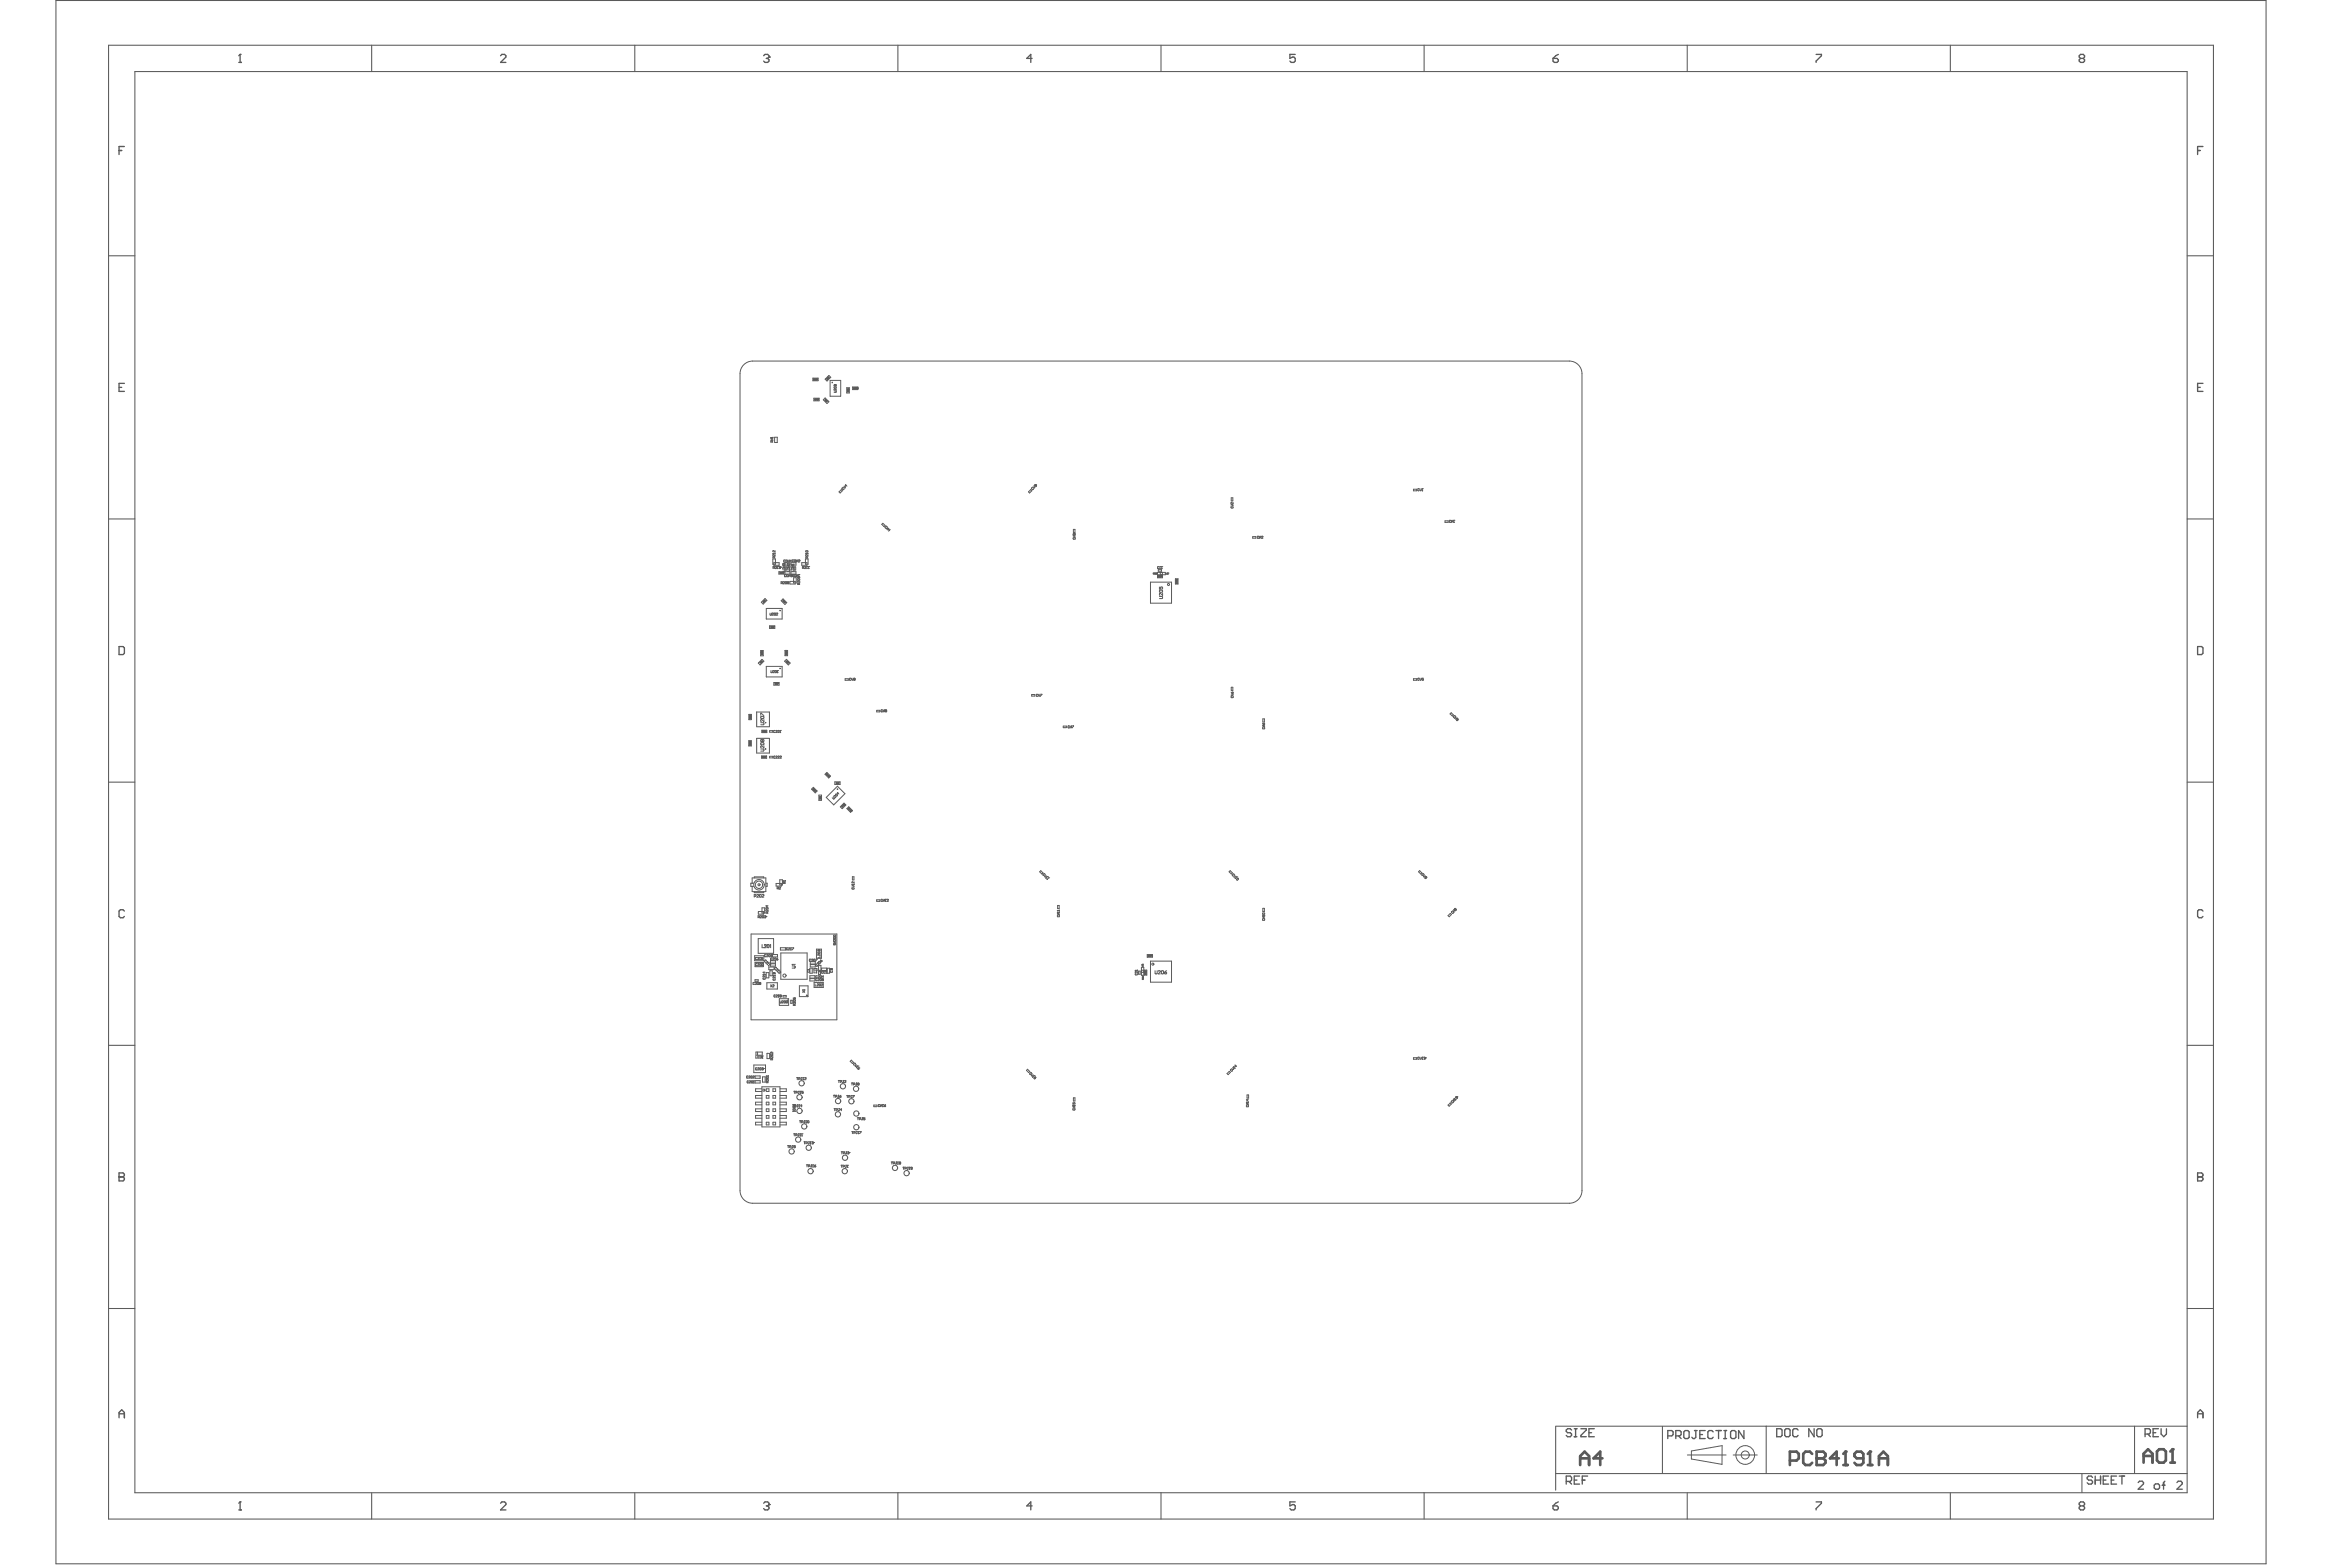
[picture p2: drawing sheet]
<svg xmlns="http://www.w3.org/2000/svg" width="1470mm" height="991mm" viewBox="0 0 1470 991" stroke-linecap="round" stroke-linejoin="round" font-family="sans-serif">
<path d="M1051 902v30M1117 902v30M1350 902v30M1383 902h-399v40M984 932h399M1317 932v12" fill="none" stroke="#5a5a5a" stroke-width=".67"/>
<path d="M1070 918l19-4v12l-19-3zM1067 920h25M1096 920h15" fill="none" stroke="#5a5a5a" stroke-width=".63"/>
<g fill="none" stroke="#5a5a5a" stroke-width=".85">
<path d="M994 904h-1h-2v1v1h2l1 2-1 1h-2v-1M996 909h1M996 904h1M996 904v5M1000 904h3l-3 4v1h3M1005 906h2M1008 904h-3v5h3M1055 908h2l1-1v-1l-1-1h-2v5M1060 908h2l1-1v-1l-1-1h-2v5M1061 908l2 2M1066 905h1l1 1v3l-1 1h-1l-1-1v-3zM1072 905h1"/>
<path d="M1072 905v4v1l-2-1M1075 907h2M1078 905h-3v5h3M1083 906v-1h-2l-1 1v3l1 1h2v-1M1085 905h4M1087 905v5M1090 905h2M1090 910h2M1091 905v5M1095 905h2l1 1v3l-1 1h-2l-1-1v-3zM1103 905v5l-3-5v5M1124 904h2h1v4l-1 1h-2z"/>
<path d="M1130 904h1h1v4l-1 1h-1l-1-1v-4zM1137 904h-1h-1h-1v4l1 1h1l1-1M1147 904v5l-3-5v5M1150 904h2v4v1h-2l-1-1v-4zM991 937h2l1-1v-2l-1-1h-2v6M992 937l2 2M996 936h1M999 933h-3v6h3M1001 936h1M1004 933h-3v6M1323 934v-1h-2l-1 2 1 1h2v2v1h-2l-1-1M1325 936h3"/>
<path d="M1325 933v6M1328 933v6M1330 936h2M1334 933h-4v6h4M1335 936h2M1339 933h-4v6h4M1340 933h4M1342 933v6M1352 938l1-1h2l1 1-4 4h4M1363 938h2l1 1v2l-1 1h-2l-1-1v-2zM1367 939h2M1369 937l-1 1v4"/>
<path d="M1377 938l1-1h1l1 1-3 4h3"/>
</g>
<path d="M1146 919l-1-1h-3l-2 1v6l2 1h3l1-1M1149 918v8h4l1-1v-1l-1-2h-4M999 926v-5l3-3 3 3v5M999 922h6M1013 922h-5l4-4v8M1132 924h4l2-2v-3l-2-1h-4v8" fill="none" stroke="#5a5a5a" stroke-width="1.7"/>
<circle cx="1149" cy="922" r=".8" fill="#5a5a5a"/>
<path d="M1149 918h4l1 1v2l-1 1h-4M1167 918v8M1163 922h-6l5-4v8M1166 926h3" fill="none" stroke="#5a5a5a" stroke-width="1.7"/>
<circle cx="1167" cy="918" r=".8" fill="#5a5a5a"/>
<path d="M1167 918l-1 1M1183 918v8M1178 922h-4l-1-1v-2l1-1h3l1 1v6l-1 1h-3l-1-1M1181 926h3" fill="none" stroke="#5a5a5a" stroke-width="1.7"/>
<circle cx="1183" cy="918" r=".8" fill="#5a5a5a"/>
<path d="M1183 918l-2 1M1366 917h2l2 1v6l-2 1h-2l-2-1v-6zM1374 917v8M1188 926v-5l3-3 3 3v5M1188 922h6M1356 925v-6l2-2 3 2v6M1356 921h5M1373 925h2" fill="none" stroke="#5a5a5a" stroke-width="1.7"/>
<path d="M1357 907h2l1-1v-2h-1h-2v5M1358 907l2 2M1362 906h1M1365 904h-3v5h3M1367 904v3l1 2 2-2v-3" fill="none" stroke="#5a5a5a" stroke-width=".85"/>
<circle cx="1374" cy="917" r=".8" fill="#5a5a5a"/>
<path d="M1374 917l-1 1" fill="none" stroke="#5a5a5a" stroke-width="1.7"/>
<g fill="none" stroke="#5a5a5a" stroke-width=".63">
<circle cx="1104" cy="920" r="6"/>
<circle cx="1104" cy="920" r="2.5"/>
</g>
<g fill="none" stroke="#5a5a5a" stroke-width=".67">
<path d="M35 0h1398v989h-1398zM69 29h1331v932h-1331zM235 29v16M401 29v16M568 29v16M734 29v16M901 29v16M1067 29v16M1233 29v16M85 45h1298v899h-1298zM69 162h16M1383 162h17"/>
<path d="M69 328h16M1383 328h17M69 495h16M1383 495h17M69 661h16M1383 661h17M69 827h16M1383 827h17M235 944v17M401 944v17M568 944v17M734 944v17"/>
<path d="M901 944v17M1067 944v17M1233 944v17"/>
</g>
<path d="M75 742v5h3l1-1-1-2h-3" fill="none" stroke="#5a5a5a" stroke-width=".85"/>
<circle cx="75" cy="744" r=".4" fill="#5a5a5a"/>
<path d="M75 95h2M79 93h-4v5M75 245h2M79 242h-4v6h4M75 409h3l1 1v3l-1 1h-3zM79 576l-1-1h-2l-1 1v4h1h2h1M75 742h3l1 1-1 1h-3M1390 742v5h2l1-1-1-2h-2M75 897v-4l2-1 2 1v4M75 894h4" fill="none" stroke="#5a5a5a" stroke-width=".85"/>
<circle cx="1390" cy="744" r=".4" fill="#5a5a5a"/>
<g fill="none" stroke="#5a5a5a" stroke-width=".85">
<path d="M317 35v-1h2l1 1v1l-3 3h3M653 37h-4l3-3v5M819 34h-3v3l1-1 2 1v2h-1h-1h-1M1149 34h3v1l-3 4M1316 37l-1-1 1-2h1l1 1-1 2M1316 37l-1 1 1 1h1h1l-1-2M1316 37h1M1390 95h2M1393 93h-3v5M1390 245h2M1393 242h-3v6h3M1390 409h2l1 1v3l-1 1h-2z"/>
<path d="M1393 576l-1-1h-1l-1 1v4h1h1h1M1390 742h2l1 1-1 1h-2M1390 897v-4l2-1 1 1v4M1390 894h3M151 955h2M152 950v5M317 951v-1h2l1 1-3 4h3M653 952h-4l3-2v5M819 950h-3v2l1-1 2 1v2l-1 1h-1l-1-1M1149 950h3v1l-3 3v1M1316 952l-1-1 1-1h1l1 1-1 1M1316 952l-1 1 1 2h1l1-1-1-2"/>
<path d="M1316 952h1"/>
</g>
<circle cx="152" cy="950" r=".4" fill="#5a5a5a"/>
<path d="M152 950l-1 1M483 951l1-1h1l1 1" fill="none" stroke="#5a5a5a" stroke-width=".85"/>
<circle cx="486" cy="951" r=".4" fill="#5a5a5a"/>
<path d="M483 35l1-1h1l1 2M982 37h3l1 2h-1h-2h-1zM986 34l-4 3M485 952h.1M485 952l1 1-1 2h-1l-1-1M486 951l-1 1M982 952h3l1 2-1 1h-2l-1-1zM986 950l-4 2" fill="none" stroke="#5a5a5a" stroke-width=".85"/>
<circle cx="486" cy="36" r=".4" fill="#5a5a5a"/>
<path d="M151 39h2M152 34v5M485 37h.1M485 37l1 1-1 1h-1h-1M486 36l-1 1" fill="none" stroke="#5a5a5a" stroke-width=".85"/>
<circle cx="152" cy="34" r=".4" fill="#5a5a5a"/>
<path d="M152 34l-1 1" fill="none" stroke="#5a5a5a" stroke-width=".85"/>
<g fill="none" stroke="#5a5a5a" stroke-width=".63">
<path d="M470 231l3-2 3-1h516a8 8 0 0 1 8 8v517a8 8 0 0 1-8 8h-516a8 8 0 0 1-8-8v-517l1-3zM514 239h3v2h-3zM524 237l1 2-2 2-1-1zM515 252h3v1h-3zM522 252l2 2-1 1-2-2zM525 241h7v10h-7zM535 245h2v4h-2zM536 247h1M536 246h.1M536 247h.1M536 246h1M537 247h.1"/>
<path d="M537 246h.1M539 245h4v1h-4zM490 277h2v3h-2zM531 311l1-1h1l-2 2zM652 310h1l-2 2-1-1zM779 315h1v2h-1zM894 309h2v1h-2zM558 331l2 1-1 1-1-1zM679 340h1M679 339h1M679 335h1v2h-1zM679 337h.1"/>
<path d="M679 337v1M679 338h1M679 338h.1M679 339v1M792 339h2v1h-2zM914 329h2v1h-2zM489 353h1v4h-1zM489 356h4v1h-4zM496 356h4v1h-4zM497 358h1v2h-1zM499 358h1v2h-1zM500 356h3v1h-3z"/>
<path d="M502 358h1v2h-1zM507 356h3v1h-3zM509 353h2v4h-2zM510 350h1M510 353v-1v1h1M511 350h.1M511 351v1l-1-1v1M511 352h-1M679 340v1h1v-1M484 379l1 1-2 2-2-1zM493 362h3v1h-3zM495 379l3 2-2 1-2-2z"/>
<path d="M496 362h4v1h-4zM500 368h3v1h-3zM500 362h3v1h-3zM502 365h2v4h-2zM504 366h2v1h-1zM505 365h-1h1h1v1M505 370v-1l-1 1h2M506 367v1l-1-1v1M506 369h-1M728 368h13v13h-13zM732 362h5v1h-5zM732 364h3v1h-3z"/>
<path d="M733 360h2v1h-2zM733 371v2h1v-1l1-1v2M733 377l2 1v1h-2M734 373h1v1l-1 1zM734 362v1M735 362v1M735 375v2l-1-2v2M743 366h2v3h-2zM744 369h.1M744 367h.1M744 367v1M744 368h.1"/>
<path d="M744 367l1 1v-1M744 368h1M485 385h10v6h-10zM487 396h3v1h-3zM481 411h2v4h-2zM481 413h.1M481 412h.1M481 412h1M481 413h1M482 413h.1M482 414h.1M482 417l1 1-2 2-1-1z"/>
<path d="M496 411h2v4h-2zM497 413h.1M497 414h.1M497 417l3 2-1 1-3-2zM498 412h-1M498 413h-1M485 421h10v7h-10zM489 432h4v1h-4zM534 429h2v1h-2zM652 439h2v1h-2zM779 435h1v2h-1zM894 429h2v1h-2z"/>
<path d="M474 452h1v3h-1zM479 450h8v10h-8zM479 450h.1M554 449h2v1h-2zM672 459h2v1h-2zM799 455h1v2h-1zM918 451l1 1-1 1-1-2zM474 468h1v4h-1zM479 467h8v9h-8zM479 467h.1M482 478h3v2h-3zM482 462h3v1h-3z"/>
<path d="M487 462h2v1h-2zM487 478h2v1h-2zM514 498l3 2-1 1-3-2zM523 488l2 3-1 1-2-2zM523 490h-1h1M523 490h.1M524 490h-1M524 491v-1v1M524 491h.1M528 494h3v2h-3zM530 497l4 5-7 7-4-5zM518 503h2v3h-2z"/>
<path d="M518 504h.1M518 505h1h-1zM519 504v1l-1-1h1M519 504h-1M534 508l1 1-2 2-2-1zM537 510l2 3-1 1-2-3zM537 511h-1l1 1M537 511h.1M537 512h.1M537 512v-1v1M538 513h.1M538 512h-1h1l-1 1"/>
<path d="M538 512v1M476 559v-4h8v9h-8v-3M477 559h-2v2h2M477 555h6M484 559h1v2h-1M491 559h3v1h-3zM493 556h2v4h-2zM495 557h.1M495 557h1M495 557h2M496 559v-1l-1 1h2M497 557h.1"/>
<path d="M497 558h-1M539 559h.1M539 559h1M539 559v1M539 554h1v2h-1zM540 558v1l-1-1v1M540 559v1M658 551l2 1-1 1-2-2zM778 551l1 1v1l-2-2zM898 551l1 1v1l-2-2zM477 564v1h6v-1M480 576h3v2h-3z"/>
<path d="M482 574h2v3h-2zM539 560l1 1h-1M539 561v1h1v-1M554 569h2v1h-2zM669 577h.1M669 576h.1M669 578h1M669 577h1M669 576h1M669 573h1v2h-1zM669 579v1h1v-1M669 578h.1"/>
<path d="M670 576h.1M670 577h.1M799 574h1v2h-1zM917 578h1l-2 2v-1zM475 591h54v54h-54zM480 594h9v9h-9zM494 599h3v2h-3zM477 604h6v4h-6zM477 620h2v1h-2zM477 609h6v2h-6zM485 615h1v3h-1zM486 612h4v1h-4z"/>
<path d="M487 614h1v3h-1zM487 608h3v1h-3zM487 609h3v2h-3zM489 604h3v1h-3zM494 603h16v16h-16zM511 613h.1M511 613h1M511 614v1h1v-1M512 613h.1M512 612h2v3h-2zM512 617h3v2h-3zM512 619h3v1h-3z"/>
<path d="M512 608h4v2h-4zM512 610h4v1h-4zM515 612h2v1h-2zM516 600h4v6h-4zM517 602h1l1 1h-2zM518 610h1v4h-1zM518 601h.1M518 601l-1 1M518 615v1h1v-1M518 601h1l-1 1M519 603v1l-1-1-1 1M519 605v1h-2"/>
<path d="M519 614v1l-1-1v1M520 612h3v2h-3zM523 612h2v3h-2zM525 614v1h1v-1M526 613h.1M526 613l-1 1M526 613v1M720 614h1v2h-1zM722 612h1v5h-1zM722 614h1M722 615h1M722 610h.1"/>
<path d="M722 610h1M722 610v1M722 618h.1M722 618v-1l1 1M722 618h1M722 610l1 1v-1M723 618h.1M723 618v1M723 618v1v-1M723 619h-1h1M723 619h.1M723 611h-1"/>
<path d="M724 613h1v4h-1zM726 604h3v1h-3zM728 608h13v13h-13zM485 621h7v4h-7zM493 632h6v4h-6zM495 630h2v1h-2zM500 633h1v1h-1zM506 623h5v7h-5zM515 621h6v3h-6zM478 665h4v2h-4zM479 665v2M484 678v-5h-7v5h7"/>
<path d="M485 666h2v3h-2zM538 670l2 2-1 1-1-2zM650 676l1 2-2-1zM776 679l1-2 1 1-1 2zM894 669h2v1h-2zM478 680h3v2h-3zM478 683h3v2h-3zM482 693h-4v1h4M482 697h-4v2h4M482 689h-4v1h4M482 687h11v26h-11zM482 681h2v3h-2z"/>
<path d="M485 693h1v1h-1zM485 697h1v2h-1zM485 689h1v1h-1zM489 693h2v1h-2zM489 689h2v1h-2zM489 697h2v2h-2zM493 693h4v1h-4M493 689h4v1h-4M493 697h4v2h-4M553 699h2v1h-2zM679 699h.1M679 697v1l1-1v1"/>
<path d="M679 700h1M679 699h1M679 694h1v2h-1zM679 700v1M680 699h.1M788 697h.1M788 697h2M788 699h2M788 698h2M788 699v1h1v-1M789 692h1v2h-1zM789 695v1l-1-1h2"/>
<path d="M789 698v1M790 697h.1M917 697l1 1-2 2v-1zM482 710h-4v1h4M482 705h-4v2h4M482 701h-4v2h4M485 710h1v1h-1zM485 705h1v2h-1zM485 701h1v2h-1zM489 710h2v1h-2zM489 705h2v2h-2zM489 701h2v2h-2z"/>
<path d="M493 701h4v2h-4M493 705h4v2h-4M493 710h4v1h-4M679 701h1M679 701v1h1v-1"/>
</g>
<circle cx="510" cy="350" r=".2" fill="#5a5a5a"/>
<g fill="none" stroke="#5a5a5a" stroke-width=".63">
<path d="M489 350h1M490 353l-1-1v1h1M490 351h-1M490 350h.1M490 352h.1M498 359h1v1h-1zM498 359h1M498 358h1M499 358v1M499 356v1l-1-1v1M510 350h.1M510 348h1v1h-1z"/>
<path d="M499 360v1h-1M489 617h.1M489 617h1M489 619v1h1v-1M489 615h.1M489 615v1M489 615h1M490 615v1M490 618v1l-1-1v1M490 617h.1"/>
</g>
<circle cx="489" cy="350" r=".2" fill="#5a5a5a"/>
<g fill="none" stroke="#5a5a5a" stroke-width=".63">
<path d="M796 339h-1v1h1M796 339v1M796 340h1M797 339v1M798 339h1l-1 1h1M489 350h.1M490 348v1l-1-1v1M497 354h-1v1h1M497 354h1v1h-1zM498 354v1M498 355h1M499 354v1"/>
<path d="M501 355h-1v-1v1M502 354h-1v1h1M502 354h1v1h-1zM504 355h1M504 354v1M505 354v1M505 354h1l-1 1h1M493 362h1M493 362l1 1M494 362l-1 1M494 362h.1M494 362v1z"/>
<path d="M494 369h1v-1h-1v1M494 369h1M495 362h.1M495 362v1M495 368h1l-1 1h1M496 362h-1M496 362h.1M496 362l-1 1h1M497 368h1l-1 1zM498 369v-1h1v1M498 369h1M737 362l1 1"/>
<path d="M738 362h.1M738 362v1M739 362h.1M739 362v1M558 449h-1v1h1M559 449v1M559 450h.1M560 450v-1h1v1M560 450h1M482 479h1l-1-1v1M482 463h.1M482 479h1"/>
<path d="M482 463h1M482 463v-1v1M483 479h.1M483 462h.1M483 462v1M483 479h1zM484 462v1zM484 479h.1M484 478h1l-1 1M484 463h.1M485 462l-1 1M529 495v1"/>
<path d="M529 495h.1M529 496h.1M530 495h-1h1v1M530 495l1 1M530 495h.1M900 553v-1l-1 1 1 1M901 553l-1 2 2-1M901 555l1 1v-1v-1v1M484 574h2v1h-1zM485 573v1l-1-1h2M485 578v-1l-1 1h2M486 575v1l-1-1v1"/>
<path d="M486 577h-1M558 569h-1v1h1M559 569v1M559 569h.1M560 570h.1M560 569h.1M560 569v1M561 569h1l-1 1h1M798 579h.1M798 578l2-1v1h-1zM798 580h2M798 579h2"/>
<path d="M798 579h1M799 580v1M800 579h.1M498 600h-1v1h1M499 600h1l-1 1h1M500 599h.1M500 599v2M500 599v1M501 599h1l-1 2M798 581h2M799 581v1h1v-1M479 606h-1v1h1"/>
<path d="M479 606h1l-1 1h1M480 607h1M481 605h.1M481 605v2M481 605l-1 1M482 605v1v1M483 616h.1M483 616v1M483 616h1M483 618v1h1v-1M483 615v1v-1h1M484 617v1l-1-1v1"/>
<path d="M484 616v1M500 601h.1M501 611h2v1h-2M503 610h-2M718 614h1M718 616v1h1v-1M719 614v1l-1-1v1M719 613v1M726 604h.1M726 604v1M727 604v1M727 604l1 1"/>
<path d="M727 604h.1M728 604v1M493 633v1h1v-1M495 633v1M496 633h1v1h-1zM497 633h1v1h-1zM473 681h-1v1h1M473 684v1M473 681h1l-1 1h1M474 684h1l-1 1h1M475 681h1l-1 1zM475 684h1v1h-1z"/>
<path d="M476 681h1l-1 1h1M476 685h1M477 684h.1M477 684v1M477 684h-1M485 680h.1M485 681h1v1h-1zM485 680h1M485 680v1M485 685v-1v1h1M486 682v1l-1-1v1M486 684h-1"/>
<path d="M486 680v1M501 699h1M502 699v1M502 690h1M502 690v1M503 700v-1v1M503 691h1v-1h-1v1M504 699h1M505 699v1h-1M505 690h1M505 690v1M505 699h.1"/>
<path d="M505 699v1M506 691h.1M506 690h.1M506 690v1M507 699h-1h1v1M508 690h-1v1h1h-1M527 693h1M527 693v1M528 694l1-1h-1v1M530 683h1M530 693h1M530 693v1"/>
<path d="M531 683v2M531 693l1 1h-1zM531 684h1v-1h-1v2M532 693h-1M533 683h1M533 683v1M534 684h1l-1 1h1M556 699h-1v1h1M557 699v1M557 699h1M558 699v1M558 700h1"/>
<path d="M558 699h.1M559 699l1 1h-1zM560 699h-1M502 717h1M502 717v1M503 718h1v-1h-1v1M505 717h.1M505 717v1M505 700h1M506 718h.1M506 717h.1M506 717v1"/>
<path d="M507 718h.1M507 717h.1M507 717v1M498 724h1M498 724v2M499 725h1v-1h-1v2M501 724h1M501 724v2M503 725h-1v-1l1 1v1h-1"/>
</g>
<circle cx="718" cy="614" r=".2" fill="#5a5a5a"/>
<g fill="none" stroke="#5a5a5a" stroke-width=".63">
<path d="M523 239h.1M524 239h.1M524 239h-1M524 239v1M522 253h.1M522 253l1 1M523 254h.1M527 247h2v1h-2M528 245h1h-1zM528 243h.1M528 243v1M528 243h1v1"/>
<path d="M529 246v1l-1-1v1M533 308l-1 1 1 1 1-1M534 307l1 2-2-1M535 307h1M779 319l1 1h-1M780 318v1l-1-1v1M561 333h-1v1M561 334l1 1M561 334h.1M562 334l-1 1M563 336l-1-1h1l-1 1M779 320v1h1v-1"/>
<path d="M483 380h.1M483 380v1l1-1M483 380h1M484 380h.1M495 380h.1M497 364h-1v1h1M497 363l1 1v1h-1zM499 363v2M499 364h1M500 363v2M500 364h1M501 364h.1"/>
<path d="M501 364v1l1-1M501 364h1M501 364v1h-1M502 363l1 1v1h-1zM504 364h1M504 363v2M505 363v2M505 365h.1M505 363h.1M505 363v1M483 380v1zM496 380v1"/>
<path d="M496 381h1M497 381h-1M497 381h.1M481 419h.1M481 418h.1M481 418l1 1M481 418v1M482 418h.1M482 418v1M498 418l-1 1zM498 418h.1M498 418v1"/>
<path d="M498 419h1M499 419h-1v1M499 419h.1M656 439h-1v1h1M657 439v1l1-1M658 439h1l-1 1M779 439h1l-1 1M779 438v1M779 438l1 1h-1zM474 453h.1M474 453v-1l1 1M474 453v1"/>
<path d="M474 454v1l1-1M474 453l1 1v-1M474 452v1M475 454h.1M475 453h-1M779 440v1h1v-1M798 460h2M798 459h2M798 457l1 1M799 459v1M799 457l1 1h-1zM474 471h1"/>
<path d="M474 469h1zM474 469v1M474 470v1M474 470h.1M474 469h.1M474 469l1 1v-1M474 470l1 1v-1M475 471h.1M475 469h.1M799 460v1h1v-1M527 504l1 1h-1h-1M527 504l1-1v2l1-1"/>
<path d="M529 502l1 1h-1h-1zM530 502v-1l1 1M533 510h.1M533 509v1v-1v1M534 509h.1M534 509h-1M661 553v-1l-1 1v1M661 553v2l1-1M662 556h.1M662 554h.1M662 554l-1 1h1M663 555h.1"/>
<path d="M663 555l-1 1M527 592l1-1v1h-1zM527 596h1M527 595h1M527 597v1l1-1v1M527 593h1l-1 1zM528 595v1M528 594v1v-1l-1 1M520 614v1M522 614h-1v1h1M522 615h1M522 614h.1"/>
<path d="M522 614v1M718 614h.1M724 615h.1M724 615v1M724 615h1M724 616h.1M724 614h1M724 615l1 1v-1M725 614h.1M725 616h-1h1M725 616h.1M502 631v1v-1h1v1"/>
<path d="M502 633l1-1v1h-1zM503 636l-1-1v1h1M503 634v1l-1-1v1M503 635h.1M488 667h1l-1 1zM488 670v-1l-1 1h2M489 665v1l-1-1v1M489 668v1l-1-1v1M489 669l-1 1M779 676l-1 1h1M780 675v1h-1M780 675h.1"/>
<path d="M780 675h1v1M782 674h-1h1M502 699h1h-1M503 700v1l-1-1v1M502 701h1v1h-1zM502 703h.1M502 703h1M527 701h1M528 701v1M529 702l1-1h-1v1M531 701h.1M531 701v1h-1"/>
<path d="M532 702h-1l1-1v1"/>
</g>
<circle cx="503" cy="703" r=".2" fill="#5a5a5a"/>
<g fill="none" stroke="#5a5a5a" stroke-width=".63">
<path d="M487 278h2M487 277h2M488 277v1M488 280v-1l-1 1h2M489 279h-1M489 276v1M495 359h1M495 358h1M495 359h1v1h-1zM495 356h.1M495 356v1M495 356l1 1"/>
<path d="M496 357h.1M496 358v1M501 357h.1M501 359h1M501 358h1M501 357h1M501 359h1v1h-1zM501 358v1M502 357h.1M496 360v1h-1M502 360v1h-1M481 474h2v1h-2"/>
<path d="M481 470h2v1h-2zM482 468h1v1h-1M482 468h-1v1h1M482 468v1M483 472v1l-1-1h-1v1M508 626h.1M508 627l1 1M508 626h1M509 627l-1 1M509 626h.1M503 703h.1"/>
</g>
<circle cx="487" cy="277" r=".2" fill="#5a5a5a"/>
<g fill="none" stroke="#5a5a5a" stroke-width=".63">
<path d="M515 240h.1M516 240h-1h1M516 240h.1M517 240h.1M516 252h-1l1 1M516 252v1M517 252v1M517 253h.1M517 252h.1M540 246h.1M540 245v1M541 245h-1l1 1"/>
<path d="M541 246h.1M541 245h1M542 245h.1M542 245l-1 1M542 246h.1M542 245v1M487 277h1M729 363h1M730 363h.1M730 363l-1-1v1M731 362h.1M731 362v1"/>
<path d="M731 363h1M732 362h-1l1 1M732 363h.1M538 429h-1v1h1M539 429v1v-1M540 430v-1h1v1M540 430h1M898 429h-1v1h1M898 429v1l1-1M900 429h-1v1h1h-1M481 457h2v1h-2M481 453h2v1h-2z"/>
<path d="M481 452v-1l2 1M483 455v1l-1-1h-1v1M517 617h-1v1h1M517 619h-1v1h1M517 617h1l-1 1h1M517 619h1l-1 1h1M519 617v1zM519 619v1zM521 618h-1l1-1v1M521 619h-1v1h1h-1M490 629h-1v1h1M491 629h1l-1 2h1"/>
<path d="M492 631h1M492 629v2M515 622v2h1M517 622h1l-1 2h1M518 622h1v2l-1-1zM519 622h1l-1 2h1M535 693h1M536 693v1M537 694l1-1h-1v1M538 685h1M539 693h.1M539 693v1h-1"/>
<path d="M539 685v1M539 693h1l-1 1M540 686h1l-1-1v1M542 685h.1M542 685v1h-1M543 686v-1v1M543 686h.1M542 707h1M543 707v1M543 708h1v-1h-1v1M545 707h1M545 707v1"/>
<path d="M547 707h-1v1h1h-1M571 738h1M571 738v1M572 739h1v-1h-1v1M574 738h.1M574 738v1M575 739h.1M575 738h.1M575 738v1M577 739h-1v-1h1v1h-1"/>
</g>
<circle cx="492" cy="629" r=".2" fill="#5a5a5a"/>
<g fill="none" stroke="#5a5a5a" stroke-width=".63">
<path d="M490 462h-1v1h1M491 462h1l-1 1h1M492 462h1l-1 1h1M493 463h1M494 462v1M481 579h1l-1 1h1M482 579h1v1h-1zM483 579l1 1M484 580h.1M484 580h-1M479 580h1v-1h-1v1M480 580h.1"/>
<path d="M482 597v2h1M483 598l1-1 1 1-2 1h2M485 597a.8 .8 0 0 1 1 1 .8 .8 0 0 1-1 1zM487 598v-1v2M479 610h-1v1l1-1M479 610h1l-1 1h1M480 611h1M481 609h.1M481 609v2M481 609l-1 1M482 609v1v1v-1zM484 604h-1l1 1"/>
<path d="M485 604h1l-1 1h1M486 604h1v1h-1zM488 606h-1l1 1M488 604v1h-1M489 606h1l-1 1h1M490 607h.1M490 606h.1M490 606v1M491 606l1 1h-1zM492 606h-1M487 623l1 1M488 623l-1 1"/>
<path d="M489 623h1l-1 1h1M492 629h.1M493 630v-1h1v1M493 630v1l1-1M493 630h1"/>
</g>
<circle cx="494" cy="462" r=".2" fill="#5a5a5a"/>
<g fill="none" stroke="#5a5a5a" stroke-width=".63">
<path d="M898 309h-1v1h1M898 309v1l1-1M899 310h1M900 309h.1M900 309v1M900 309h-1M918 329h-1v1h1M918 329v1M918 330h1M919 329v1M919 330h1M919 329h.1"/>
<path d="M733 359h-1h1M733 360h1M734 358v2M732 365h1M733 365h.1M733 365l-1-1v1M733 364l1 1M733 364h.1M734 364h.1M734 364v1M735 365h-1l1-1v1M487 388v1h1v-1"/>
<path d="M487 396l1 1zM488 396l1 1M488 396h.1M488 388h1l-1 1h1M489 397h.1M489 396h.1M489 396v1M490 388h1l-1 1zM491 388h1l-1 1h1M494 462h-1M781 553h-1h-1l1 1M781 555v1"/>
<path d="M781 553l-1 2 2-1M782 555h.1M782 555h-1M783 555v1l-1 1v-1zM919 576l-1 1 1 1v-1M919 576l1 1M919 575l1 1M920 576h-1M921 575h-1v-1l1 1-1 1M730 614l1 2h1v-2M732 614h2l-2 2h2M734 614h2l-1 2h-1z"/>
<path d="M736 615h1l1 1h-1zM738 614l-2 1M898 669h-1v1h1M898 669v1l1-1M899 670h1M900 669h.1M900 669v1M900 669h-1M900 669h1M901 669h.1M901 669v1h-1M918 696v1h1"/>
<path d="M919 695l1 1M920 695h.1M920 696h-1l1 1-1-1M920 695l1 1M921 695l-1 1M921 694h-1M921 694h.1M921 694h1l-1 1"/>
</g>
<circle cx="734" cy="358" r=".2" fill="#5a5a5a"/>
<path d="M734 358l-1 1M735 360h.1M735 358v2" fill="none" stroke="#5a5a5a" stroke-width=".63"/>
<circle cx="735" cy="358" r=".2" fill="#5a5a5a"/>
<g fill="none" stroke="#5a5a5a" stroke-width=".63">
<path d="M653 308l-1 1 1 1 1-1M654 307v2l-1-1M655 307h.1M655 307h-1M655 307v1M507 359h1v-1h-1v2M508 359v1M509 358h1l-1 2h1M510 360h1M510 358v2M735 358v1M676 459h-1v1h1"/>
<path d="M677 459v1M677 460h1M678 459v1M678 459h1l-1 1M514 499h.1M514 500h.1M514 499h1M514 500h1M515 500h1h-1M516 500h.1M516 500v1M513 607h-1v1h1"/>
<path d="M513 607h1l-1 1h1M515 607v1zM515 614v1h1M516 607h1l-1 1M516 615h1M516 614h.1M516 614v1M516 610v1l1-1M517 609l1 1M518 608l1 1h-1zM519 608h1zM519 607v1"/>
<path d="M652 679v-1l-1 1 1 1M653 679l-1 1h2M653 681h.1M654 680h.1M654 680l-1 1M655 681h-1l1 1h-1M506 709h1M506 709v1M507 710l1-1h-1v1M509 709h.1M509 709v1h-1M510 710h.1"/>
<path d="M510 709h.1M510 709v1M511 709h1l-1 1zM539 716h1M539 716v1M540 716h1h-1v1M542 716h.1M542 716v1h-1M543 717h.1M543 716h.1M543 716v1M544 716h1l-1 1"/>
<path d="M508 722h1M509 722v1M510 723l1-1h-1v1M510 737h1M510 737v1M511 738l1-1h-1v1M511 722h1M512 722v1h-1M512 723h1M513 722h.1M513 722v1M513 722h-1"/>
<path d="M513 737h.1M513 737v1M513 722l1 1M514 723h.1M514 738h.1M514 723h-1M514 737h.1M514 737v1M515 737l1 1h-1zM516 737h-1M532 737h1M532 728h1"/>
<path d="M532 737v1M532 728v2M533 738h1v-1h-1v1M533 729h1v-1h-1v2M535 737h.1M535 728h1M535 737v1h-1M535 728v2M536 738h.1M536 729h1M536 737h.1M536 737v1"/>
<path d="M537 729v1h-1M537 729h.1M564 735h.1M564 735v1M565 736l1-1h-1v1M567 735h.1M567 735v1h-1M568 736h.1M568 735h.1M568 735v1M569 735h1h-1M569 735v1h1l-1-1"/>
<path d="M569 735h.1"/>
</g>
<circle cx="510" cy="358" r=".2" fill="#5a5a5a"/>
<path d="M510 358h.1M511 360h1M511 358v2" fill="none" stroke="#5a5a5a" stroke-width=".63"/>
<circle cx="511" cy="358" r=".2" fill="#5a5a5a"/>
<g fill="none" stroke="#5a5a5a" stroke-width=".63">
<path d="M489 359h1v-1h-1v2M489 359l1 1M490 358h1l-1 2h1M492 360h.1M492 358v2M511 358h.1M488 424v1v-1M489 424h1l-1 1h1M490 432v1zM490 424h1v1h-1zM491 432h.1M491 432v1"/>
<path d="M491 432h1M492 425h.1M492 432h.1M492 432l-1 1M492 424h.1M492 424v1M490 478h-1v1h1M491 478h1l-1 1h1M492 478h1l-1 1h1M493 478h1l-1 1h1M477 567h1v-1h-1v1M479 566h1l-1 1h1"/>
<path d="M481 566v1h-1zM482 566h1l-1 1h1M477 622h-1h1M478 622v1M479 621l1 1v1l-1-1zM480 622v-1l1 1M480 622v1l1-1M480 622h1M478 668v1h1M479 676h-1v1l1-1M479 676h1l-1 1h1M479 668h1"/>
<path d="M480 668h-1v1h1M481 668h1l-1 1zM481 675v1v1l-1-1zM482 676h1M482 669h.1M482 668h.1M482 668v1M482 676h.1M482 676v1v-1M483 676h.1M483 676h-1"/>
</g>
<circle cx="492" cy="358" r=".2" fill="#5a5a5a"/>
<path d="M492 358h.1M493 358l1 1" fill="none" stroke="#5a5a5a" stroke-width=".63"/>
<circle cx="494" cy="359" r=".2" fill="#5a5a5a"/>
<g fill="none" stroke="#5a5a5a" stroke-width=".63">
<path d="M493 359h.1M493 359v1v-1M494 359h-1M920 453h-1l1 1M920 454h1M921 453l-1 1M922 454l-1 1M922 455v-1l-1 1h1v1l-1-1M491 562l1-1h-1v1M492 562h.1M493 561h1l-1 1h1M485 608l-1-1-1 1h1"/>
<path d="M485 608l1 1h-2h1M486 611h.1M486 609h.1M486 609l-1 1M487 610h.1M487 610l-1 1M491 612h-1v1M491 613h1h-1v1M492 614h1M493 614h.1M493 614h-1v1M493 614l1 1h-2l1 1"/>
<path d="M541 673l-1-1v1v1M542 675h.1M542 673l-1 1h1M542 674h1M543 674h.1M543 674l-1 1M543 675v1h-1zM543 675h1M504 681h1M504 681v2M505 682h1v-1h-1v2M507 681h.1"/>
<path d="M507 681v2h-1M508 683h.1M508 681h.1M508 681v2M508 681v1M509 682h1l-1 1h1"/>
<circle cx="526" cy="242" r=".2"/>
<circle cx="739" cy="370" r=".7"/>
<circle cx="493" cy="386" r=".2"/>
<circle cx="493" cy="423" r=".2"/>
<circle cx="484" cy="457" r=".2"/>
<circle cx="484" cy="474" r=".2"/>
<circle cx="530" cy="499" r=".2"/>
<circle cx="480" cy="560" r="3"/>
<circle cx="480" cy="560" r="2.3"/>
<circle cx="480" cy="560" r=".7"/>
<circle cx="496" cy="617" r="1"/>
<circle cx="729" cy="610" r=".7"/>
<circle cx="498" cy="633" r=".1"/>
<circle cx="510" cy="629" r=".2"/>
<circle cx="483" cy="689" r=".7"/>
</g>
<g fill="none" stroke="#5a5a5a" stroke-width=".67">
<circle cx="506" cy="694" r="1.7"/>
<circle cx="507" cy="685" r="1.7"/>
<circle cx="530" cy="696" r="1.7"/>
<circle cx="533" cy="687" r="1.7"/>
<circle cx="538" cy="696" r="1.7"/>
<circle cx="541" cy="689" r="1.7"/>
<circle cx="506" cy="703" r="1.7"/>
<circle cx="509" cy="712" r="1.7"/>
<circle cx="530" cy="705" r="1.7"/>
<circle cx="542" cy="713" r="1.7"/>
<circle cx="542" cy="704" r="1.7"/>
<circle cx="501" cy="728" r="1.7"/>
<circle cx="505" cy="721" r="1.7"/>
<circle cx="511" cy="726" r="1.7"/>
<circle cx="534" cy="732" r="1.7"/>
<circle cx="566" cy="739" r="1.7"/>
<circle cx="513" cy="741" r="1.7"/>
<circle cx="534" cy="741" r="1.7"/>
<circle cx="573" cy="742" r="1.7"/>
</g>
</svg>
